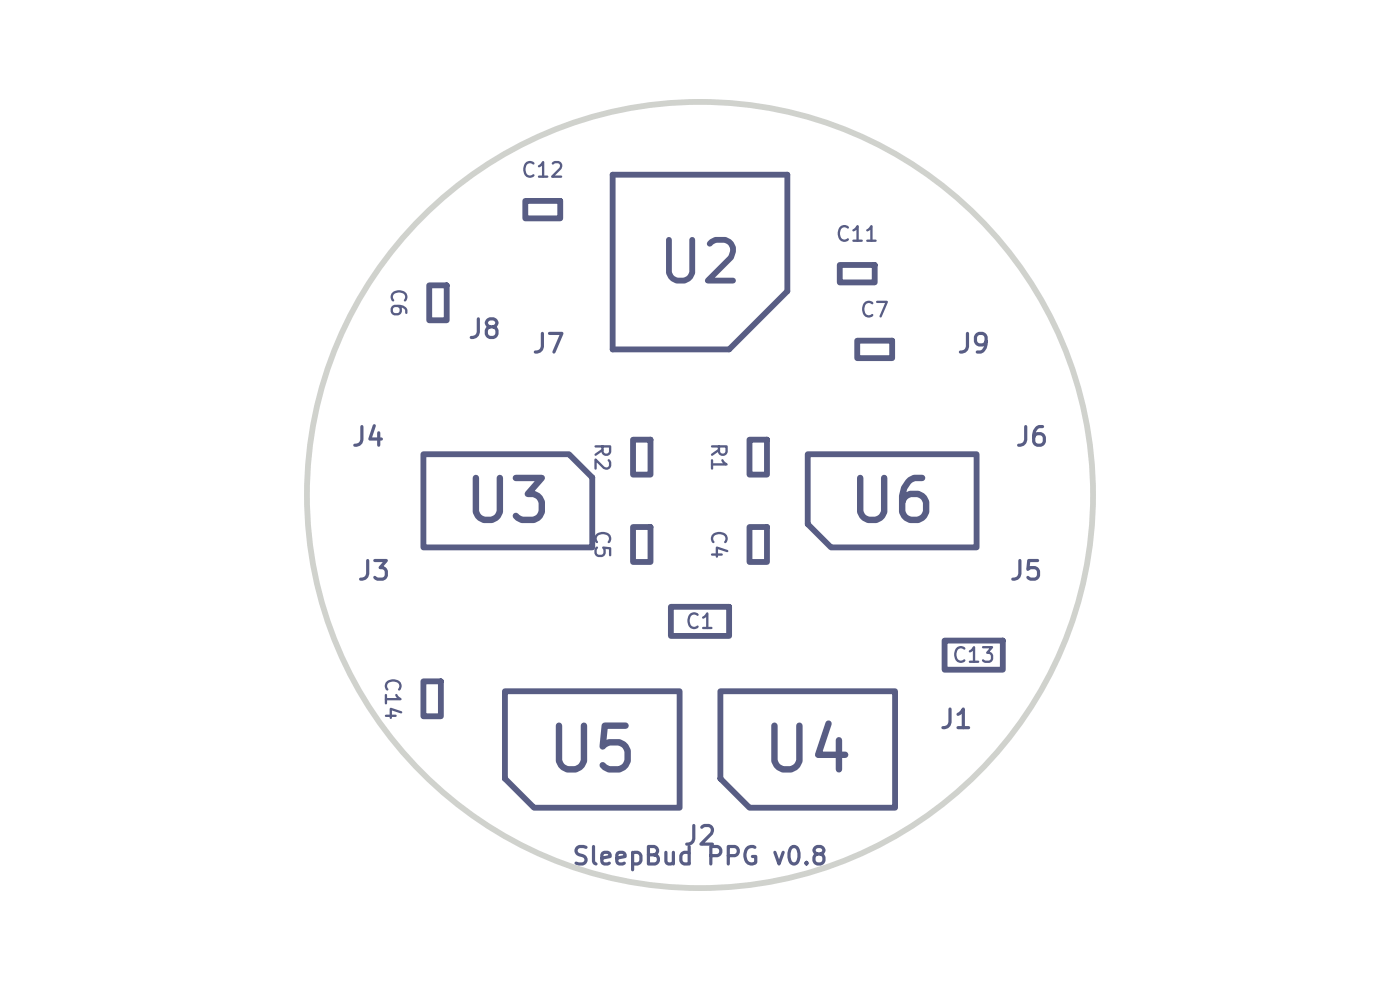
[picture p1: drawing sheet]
<svg xmlns="http://www.w3.org/2000/svg" width="297mm" height="210mm" viewBox="0 0 297 210" stroke-linecap="round" stroke-linejoin="round" font-family="sans-serif">
<defs><g id="words">
<g font-size="9.3" fill="#585d84">
<text x="115.5" y="166">U5</text>
<text x="161.2" y="166">U4</text>
</g>
<g font-size="8.9" fill="#585d84">
<text x="98" y="113">U3</text>
<text x="179.5" y="113">U6</text>
</g>
<text font-size="8.6" fill="#585d84" x="139" y="62.1">U2</text>
<g font-size="4" fill="#585d84">
<text x="99" y="72.8">J8</text>
<text x="112.6" y="75.9">J7</text>
<text x="202.8" y="75.9">J9</text>
<text x="74.3" y="95.6">J4</text>
<text x="215.1" y="95.6">J6</text>
<text x="75.5" y="124.1">J3</text>
<text x="213.9" y="124.1">J5</text>
<text x="199.1" y="155.6">J1</text>
<text x="144.7" y="180.3">J2</text>
</g>
<text font-size="3.7" fill="#585d84" x="121.1" y="184.4">SleepBud PPG v0.8</text>
<g font-size="3.1" fill="#585d84">
<text x="110.4" y="38.4">C12</text>
<text x="177.1" y="52">C11</text>
<text x="82.2" y="60.9" transform="rotate(90 82.2 60.9)">C6</text>
<text x="182.2" y="68.1">C7</text>
<text x="125.4" y="93.7" transform="rotate(90 125.4 93.7)">R2</text>
<text x="150.1" y="93.7" transform="rotate(90 150.1 93.7)">R1</text>
<text x="125.4" y="112.2" transform="rotate(90 125.4 112.2)">C5</text>
<text x="150.1" y="112.2" transform="rotate(90 150.1 112.2)">C4</text>
<text x="145.2" y="134.1">C1</text>
<text x="80.9" y="143.4" transform="rotate(90 80.9 143.4)">C14</text>
<text x="201.8" y="141.3">C13</text>
</g>
</g></defs>
<g fill="none" stroke="#585d84" stroke-width="1.2">
<path d="M130 37.1h37v24.7l-12.3 12.3h-24.7zM111.4 42.6h7.5v3.7h-7.5zM178.1 56.2h7.5v3.7h-7.5zM91.1 60.5h3.7v7.4h-3.7zM181.9 72.3h7.4v3.7h-7.4zM89.8 96.4h30.9l4.9 4.9v14.8h-35.8zM134.3 93.3h3.7v7.4h-3.7zM159 93.3h3.7v7.4h-3.7zM171.4 96.4h35.8v19.7h-30.9l-4.9-4.9zM134.3 111.8h3.7v7.4h-3.7zM159 111.8h3.7v7.4h-3.7zM142.3 128.7h12.4v6.2h-12.4z"/>
<path d="M200.4 135.9h12.3v6.2h-12.3zM89.8 144.5h3.7v7.4h-3.7zM107.1 146.6h37.1v24.7h-30.9l-6.2-6.1zM152.8 146.6h37.1v24.7h-30.9l-6.2-6.1z"/>
</g>
<circle cx="148.5" cy="105" r="83.4" fill="none" stroke="#d0d2cd" stroke-width="1.2"/>
<use href="#words"/>
</svg>
